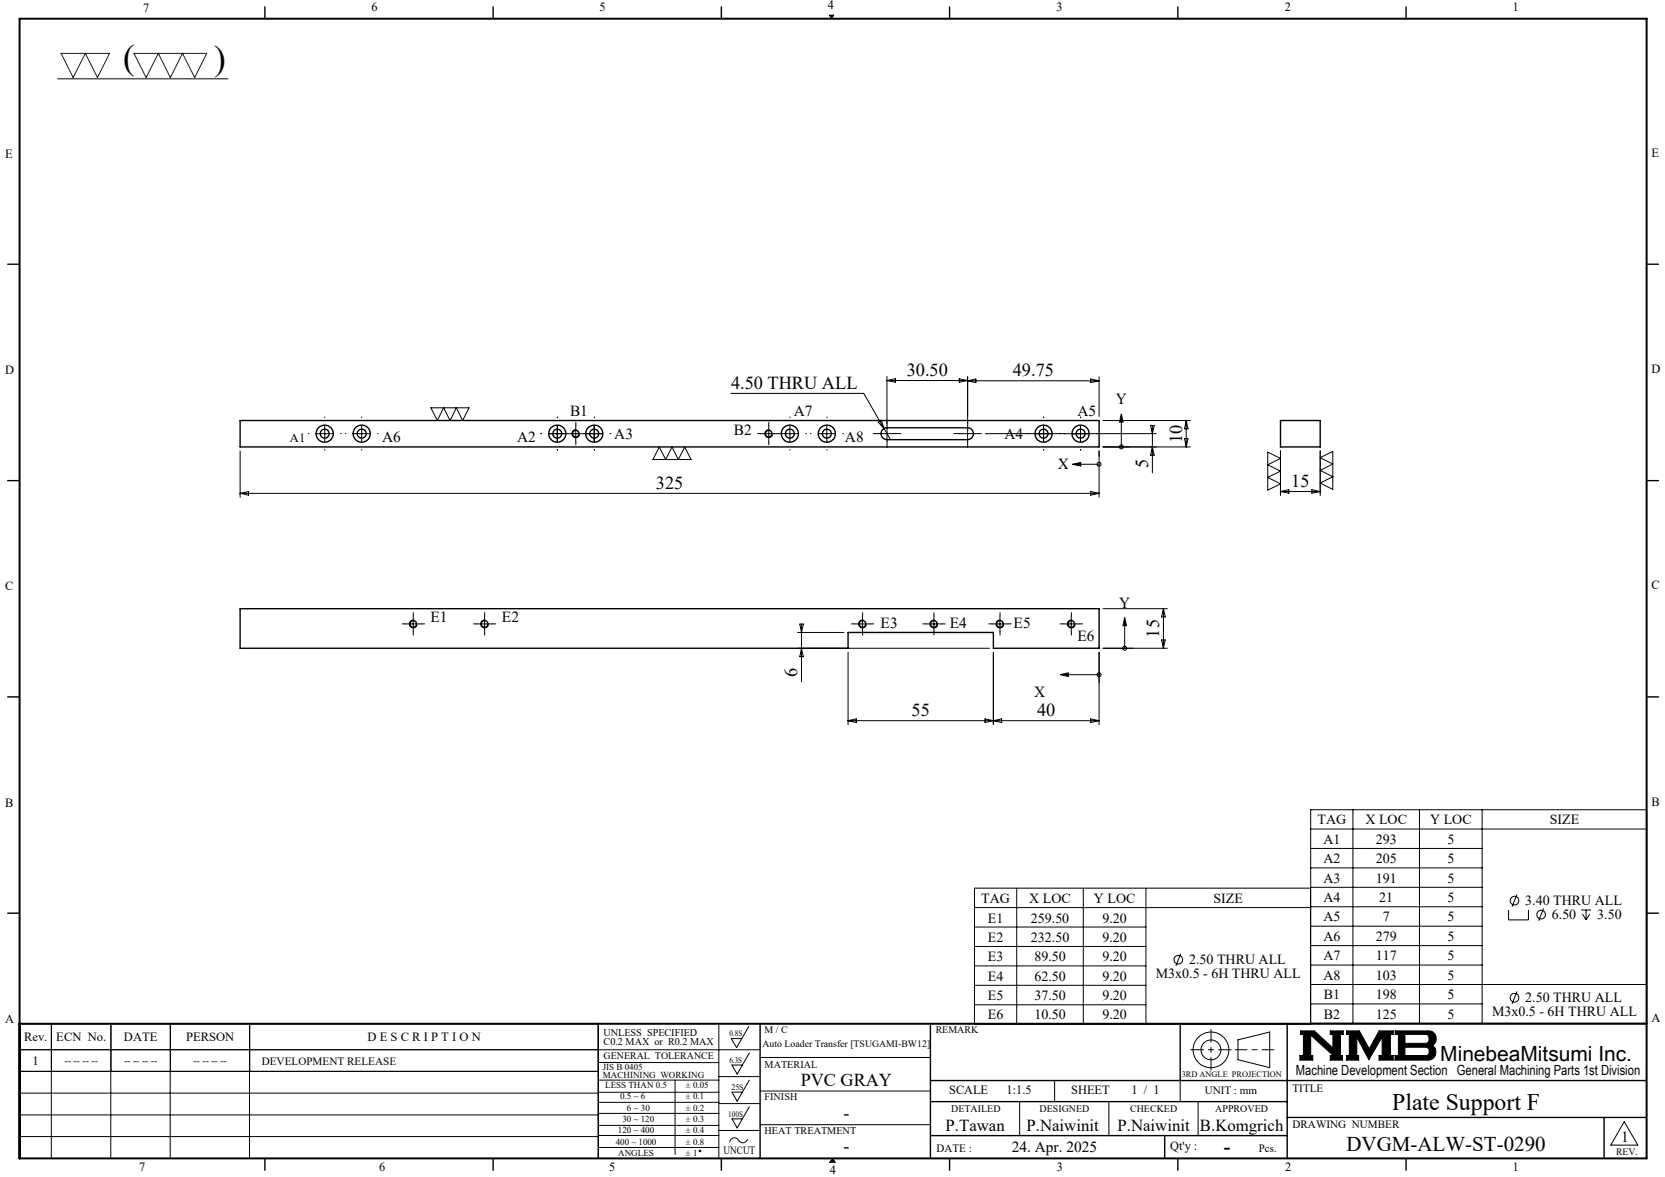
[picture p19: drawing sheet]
<svg xmlns="http://www.w3.org/2000/svg" width="420mm" height="297mm" viewBox="0 0 420 297" stroke-linecap="round" stroke-linejoin="round" font-family="sans-serif">
<defs><g id="words">
<g font-size="8.8">
<text x="31.1" y="17.4">(</text>
<text x="54" y="17.6">)</text>
</g>
<text font-size="6" x="351.2" y="280">Plate Support F</text>
<g font-size="5.3">
<text x="363.3" y="267.7">MinebeaMitsumi Inc.</text>
<text x="339.6" y="290.4">DVGM-ALW-ST-0290</text>
</g>
<text font-size="4.9" x="308.8" y="290.9">-</text>
<g font-size="4.6">
<text x="228.7" y="94.9">30.50</text>
<text x="255.5" y="95">49.75</text>
<text x="184.4" y="98.2">4.50 THRU ALL</text>
<text x="298.2" y="111.7" transform="rotate(-90 298.2 111.7)">10</text>
<text x="289.6" y="118.2" transform="rotate(-90 289.6 118.2)">5</text>
<text x="165.5" y="123.4">325</text>
<text x="325.7" y="122.9">15</text>
<text x="292.4" y="160.9" transform="rotate(-90 292.4 160.9)">15</text>
<text x="201.1" y="170.8" transform="rotate(-90 201.1 170.8)">6</text>
<text x="229.9" y="180.7">55</text>
<text x="261.6" y="180.7">40</text>
<text x="202" y="274.1">PVC GRAY</text>
<text x="212.7" y="282.4">-</text>
<text x="212.8" y="290.6">-</text>
</g>
<g font-size="4.2">
<text x="238.5" y="285.5">P.Tawan</text>
<text x="258.9" y="285.5">P.Naiwinit</text>
<text x="281.9" y="285.5">P.Naiwinit</text>
<text x="302.7" y="285.5">B.Komgrich</text>
</g>
<g font-size="3.9">
<text x="281.5" y="101.9">Y</text>
<text x="143.8" y="105">B1</text>
<text x="200.2" y="105">A7</text>
<text x="271.8" y="105">A5</text>
<text x="96.4" y="111.6">A6</text>
<text x="130.5" y="111.6">A2</text>
<text x="154.9" y="110.9">A3</text>
<text x="185.1" y="109.7">B2</text>
<text x="213.1" y="111.5">A8</text>
<text x="253.4" y="110.9">A4</text>
<text x="266.8" y="118.4">X</text>
<text x="282.3" y="153.3">Y</text>
<text x="108.6" y="157">E1</text>
<text x="126.6" y="157">E2</text>
<text x="222.1" y="158.5">E3</text>
<text x="239.6" y="158.5">E4</text>
<text x="255.7" y="158.5">E5</text>
<text x="271.8" y="161.6">E6</text>
<text x="260.9" y="175.8">X</text>
<text x="255.2" y="290.6">24. Apr. 2025</text>
<text x="408.9" y="288.2">1</text>
</g>
<g font-size="3.5">
<text x="332.3" y="208">TAG</text>
<text x="344.5" y="208">X LOC</text>
<text x="360.8" y="208">Y LOC</text>
<text x="390.9" y="208">SIZE</text>
<text x="333.8" y="213">A1</text>
<text x="347.1" y="213">293</text>
<text x="365.1" y="213">5</text>
<text x="333.8" y="217.8">A2</text>
<text x="347.1" y="217.8">205</text>
<text x="365.1" y="217.8">5</text>
<text x="247.5" y="227.8">TAG</text>
<text x="259.6" y="227.8">X LOC</text>
<text x="276" y="227.8">Y LOC</text>
<text x="306.1" y="227.8">SIZE</text>
<text x="333.8" y="222.7">A3</text>
<text x="333.8" y="227.6">A4</text>
<text x="347.1" y="222.7">191</text>
<text x="347.9" y="227.6">21</text>
<text x="365.1" y="222.7">5</text>
<text x="365.1" y="227.6">5</text>
<text x="249.2" y="232.8">E1</text>
<text x="260" y="232.8">259.50</text>
<text x="278.1" y="232.8">9.20</text>
<text x="333.8" y="232.5">A5</text>
<text x="348.8" y="232.5">7</text>
<text x="365.1" y="232.5">5</text>
<text x="384.7" y="228.4">3.40 THRU ALL</text>
<text x="391.5" y="231.9">6.50</text>
<text x="402.9" y="231.9">3.50</text>
<text x="249.2" y="237.6">E2</text>
<text x="260" y="237.6">232.50</text>
<text x="278.1" y="237.6">9.20</text>
<text x="333.8" y="237.4">A6</text>
<text x="347.1" y="237.4">279</text>
<text x="365.1" y="237.4">5</text>
<text x="249.2" y="242.5">E3</text>
<text x="260.9" y="242.5">89.50</text>
<text x="278.1" y="242.5">9.20</text>
<text x="299.9" y="243.3">2.50 THRU ALL</text>
<text x="333.8" y="242.3">A7</text>
<text x="347.1" y="242.3">117</text>
<text x="365.1" y="242.3">5</text>
<text x="249.2" y="247.4">E4</text>
<text x="260.9" y="247.4">62.50</text>
<text x="278.1" y="247.4">9.20</text>
<text x="291.6" y="246.8">M3x0.5 - 6H THRU ALL</text>
<text x="333.8" y="247.2">A8</text>
<text x="347.1" y="247.2">103</text>
<text x="365.1" y="247.2">5</text>
<text x="249.2" y="252.3">E5</text>
<text x="249.2" y="257.2">E6</text>
<text x="260.9" y="252.3">37.50</text>
<text x="260.9" y="257.2">10.50</text>
<text x="278.1" y="252.3">9.20</text>
<text x="278.1" y="257.2">9.20</text>
<text x="333.9" y="257">B2</text>
<text x="333.9" y="252.2">B1</text>
<text x="347" y="257">125</text>
<text x="347.1" y="252.2">198</text>
<text x="365.1" y="257">5</text>
<text x="365.1" y="252.2">5</text>
<text x="376.4" y="256.4">M3x0.5 - 6H THRU ALL</text>
<text x="384.7" y="252.9">2.50 THRU ALL</text>
<text x="326.9" y="271.4">Machine Development Section General Machining Parts 1st Division</text>
</g>
<g font-size="3.2">
<text x="36.1" y="2.9">7</text>
<text x="93.7" y="2.8">6</text>
<text x="151.3" y="2.8">5</text>
<text x="208.8" y="2.2">4</text>
<text x="266.5" y="2.8">3</text>
<text x="324.1" y="2.8">2</text>
<text x="381.6" y="2.8">1</text>
<text x="1.3" y="39.8">E</text>
<text x="416.6" y="39.5">E</text>
<text x="1.3" y="94.3">D</text>
<text x="416.6" y="94.1">D</text>
<text x="73.1" y="111.6">A1</text>
<text x="1.3" y="148.9">C</text>
<text x="416.6" y="148.7">C</text>
<text x="1.3" y="203.6">B</text>
<text x="416.6" y="203.3">B</text>
<text x="416.6" y="258">A</text>
<text x="1.3" y="258.1">A</text>
<text x="6.1" y="262.7">Rev.</text>
<text x="14.2" y="262.7">ECN No.</text>
<text x="31.3" y="262.7">DATE</text>
<text x="46.9" y="262.7">PERSON</text>
<text x="92.7" y="262.7">D E S C R I P T I O N</text>
<text x="8.2" y="268.7">1</text>
<text x="239.4" y="276.2">SCALE</text>
<text x="253.9" y="276.2">1:1.5</text>
<text x="270.2" y="276.2">SHEET</text>
<text x="285.4" y="276.2">1 / 1</text>
<text x="295.2" y="290.1">Qt'y :</text>
<text x="35.1" y="295.5">7</text>
<text x="95.7" y="295.6">6</text>
<text x="153.6" y="295.6">5</text>
<text x="209.3" y="296.3">4</text>
<text x="266.6" y="295.6">3</text>
<text x="324.2" y="295.6">2</text>
<text x="381.6" y="295.6">1</text>
</g>
<g font-size="2.8">
<text x="66" y="268.6">DEVELOPMENT RELEASE</text>
<text x="326" y="275.4">TITLE</text>
<text x="303.9" y="276.2">UNIT : mm</text>
<text x="326" y="284.7">DRAWING NUMBER</text>
<text x="182.5" y="291.2">UNCUT</text>
<text x="236.3" y="290.7">DATE :</text>
<text x="317.6" y="290.6">Pcs.</text>
</g>
<g font-size="2.6">
<text x="152.2" y="261.3">UNLESS SPECIFIED</text>
<text x="152.2" y="263.7">C0.2 MAX or R0.2 MAX</text>
<text x="192.9" y="269.4">MATERIAL</text>
<text x="192.9" y="277.7">FINISH</text>
<text x="192.9" y="286.3">HEAT TREATMENT</text>
</g>
<g font-size="2.5">
<text x="192.9" y="260.7">M / C</text>
<text x="236" y="260.7">REMARK</text>
<text x="16.3" y="268.5">-- -- -- --</text>
<text x="31.3" y="268.5">-- -- -- --</text>
<text x="48.8" y="268.5">-- -- -- --</text>
<text x="152.3" y="267.3">GENERAL TOLERANCE</text>
<text x="192.3" y="264.2">Auto Loader Transfer [TSUGAMI-BW12]</text>
<text x="239.9" y="280.5">DETAILED</text>
<text x="262.2" y="280.5">DESIGNED</text>
<text x="285.1" y="280.5">CHECKED</text>
<text x="306.6" y="280.5">APPROVED</text>
<text x="407.7" y="291.5">REV.</text>
</g>
<g font-size="2.3">
<text x="152.1" y="270">JIS B 0405</text>
<text x="152.1" y="272.1">MACHINING WORKING</text>
<text x="152.7" y="274.6">LESS THAN 0.5</text>
<text x="173" y="274.6">± 0.05</text>
<text x="156.4" y="277.4">0.5 ~ 6</text>
<text x="158.1" y="280.3">6 ~ 30</text>
<text x="173" y="277.4">± 0.1</text>
<text x="173" y="280.3">± 0.2</text>
<text x="155.9" y="286">120 ~ 400</text>
<text x="157" y="283.2">30 ~ 120</text>
<text x="173" y="283.2">± 0.3</text>
<text x="173" y="286">± 0.4</text>
<text x="155.3" y="288.9">400 ~ 1000</text>
<text x="155.9" y="291.7">ANGLES</text>
<text x="173" y="288.9">± 0.8</text>
<text x="173" y="291.7">± 1</text>
</g>
<g font-size="2.1">
<text x="184" y="261.5">0.8S</text>
<text x="184" y="268.1">6.3S</text>
<text x="184.5" y="275">25S</text>
<text x="298.1" y="271.8">3RD ANGLE PROJECTION</text>
<text x="183.7" y="281.9">100S</text>
</g>
</g></defs>
<g fill="none" stroke="#000" stroke-width=".25">
<path d="M14.5 19.9h43M209.2 3.8h1.1l-.6 .9zM184.4 99.3h33.5l5.1 8.8M223.7 95v11.9M223.7 96h20.4M223.7 96l2.1-.4v.8zM242 95.6l2.1 .4-2.1 .4zM244.1 95v11.9M244.1 96.1h33.1M244.1 96.1l2.1-.5v1zM275.1 95.6l2.1 .5-2.1 .5zM277.2 95.1v10"/>
<path d="M60.6 113.8v11.7M79.9 109.4h4M81.9 107.4v4M89.3 109.4h3.9M91.2 107.4v4M108.7 102.9h9.6l-1.6 3.2-1.6-3.2-1.6 3.2-1.6-3.2-1.6 3.2zM138.6 109.4h4M140.6 107.4v4M143.2 109.4h4M145.2 107.4v4M145.5 108.5a.98 .98 0 0 0-1.2 .7 .98 .98 0 0 0 .7 1.2 .98 .98 0 0 0 1.2-.7M147.9 109.4h4"/>
<path d="M149.9 107.4v4M166.3 112.8l1.6 3.2 1.6-3.2 1.6 3.2 1.6-3.2 1.6 3.2h-9.6zM191.9 109.4h4M193.9 107.4v4M194.2 108.5a.99 .99 0 0 0-1.3 .7 .99 .99 0 0 0 .8 1.2 .99 .99 0 0 0 1.2-.7M197.2 109.4h4M199.2 107.4v4M206.6 109.4h4M208.6 107.4v4M221.5 106.5l.8-.4 .7 2zM223 108.1l1.5 2.6M242.1 109.4h4"/>
<path d="M244.1 107.4v4M248.6 109.4h43.1M263.2 107.4v4M270.5 117.2l2.1-.5v.9zM272.6 107.4v4M272.6 117.2h4.6M277.2 113.8v11.7M278.2 112.8h22M278.2 106.1h22M282.9 104.4l.4 2.1h-.9zM282.9 106.5v6.3M290.2 107.3h.9l-.4 2.1z"/>
<path d="M290.7 107.3v12M290.7 112.8l.4 2.1h-.9zM298.8 110.7h.9l-.5 2.1zM299.2 106.1v6.7M299.2 106.1l.5 2.1h-.9zM319.8 114.1l3.2 1.6-3.2 1.6 3.2 1.6-3.2 1.6 3.2 1.6-3.2 1.6zM323 113.8v11.2M333 113.8v11.2M333 115.5l3.2-1.6v9.6l-3.2-1.6 3.2-1.6-3.2-1.6 3.2-1.6zM60.6 124.5h216.6M60.6 124.5l2.1-.5v1zM275.1 124l2.1 .5-2.1 .5z"/>
<path d="M323 124h10M323 124l2.1-.4v.9zM330.9 123.6l2.1 .4-2.1 .5zM102.2 157.4h4.1M104.2 155.4v4.1M104.5 156.5a1 1 0 0 0-1.2 .7 1 1 0 0 0 .7 1.2 1 1 0 0 0 1.2-.7M120.2 157.4h4M122.2 155.4v4.1M122.5 156.5a.99 .99 0 0 0-1.2 .7 .99 .99 0 0 0 .7 1.2 .99 .99 0 0 0 1.2-.7M201.2 159.6h11.7M201.8 157.5h.8l-.4 2.1zM202.2 157.5v14.5"/>
<path d="M215.6 157.4h4M217.6 155.4v4.1M217.8 156.5a1 1 0 0 0-1.2 .7 1 1 0 0 0 .7 1.2 1 1 0 0 0 1.2-.7M233.6 157.4h4M235.6 155.4v4.1M235.8 156.5a1 1 0 0 0-1.2 .7 1 1 0 0 0 .7 1.2 1 1 0 0 0 1.2-.7M250.2 157.4h4M252.2 155.4v4.1M252.5 156.5a.99 .99 0 0 0-1.2 .7 .99 .99 0 0 0 .7 1.2 .99 .99 0 0 0 1.2-.7M268.3 157.4h3.9M270.2 155.4v4.1M270.5 156.5a1 1 0 0 0-1.2 .7 1 1 0 0 0 .7 1.2 1 1 0 0 0 1.2-.7"/>
<path d="M278.2 153.6h16.3M283.7 155.8l.5 2.1h-.9zM283.7 157.9v5.7M293.5 153.6v10M293.5 153.6l.4 2.1h-.9zM201.2 163.6h48.4M202.2 163.6l.4 2.1h-.8zM213.9 164.6v18.2M250.6 164.6v18.2M267.4 170.2l2.1-.4v.9zM269.5 170.2h7.7M277.2 164.6v18.2"/>
<path d="M278.2 163.6h16.3M293 161.5h.9l-.4 2.1zM213.9 181.9h63.3M213.9 181.9l2.1-.5v.9zM248.5 181.4l2.1 .5-2.1 .4zM250.6 181.9l2.1-.5v.9zM275.1 181.4l2.1 .5-2.1 .4zM330.6 204.3h84.8v53.9h-84.8zM330.6 214.1h43.3M330.6 219h43.3M330.6 209.2h84.8M341.3 204.3v53.9"/>
<path d="M358.1 204.3v53.9M373.9 204.3v53.9M245.8 224.1h84.8v34.3h-84.8zM245.8 233.9h43.3M245.8 238.8h43.3M245.8 229h84.8M256.5 224.1v34.3M273.3 224.1v34.3M289.1 224.1v34.3M330.6 223.9h43.3M330.6 228.8h43.3M330.6 233.7h43.3"/>
<path d="M330.6 238.6h43.3M380.5 229.6v2.5h5.1v-2.5M382.7 225.7l-1.3 3.1M389.4 229.2l-1.3 3.1M398.9 229.6h2.5M399.2 230.6l.9 1.5M400.1 229.6v2.5M401 230.6l-.9 1.5M12.9 258.3v34M13 258.3v12M27.9 258.3v34M28 258.3v12"/>
<path d="M42.9 258.3v34M43 258.3v12M62.9 258.3v34M63 258.3v12M150.9 258.3v34M181.3 258.3v34M188.9 259l-3.1 5.4-1.3-2.3h2.6M245.8 243.7h43.3M245.8 248.6h43.3M245.8 253.5h43.3M297.9 240.6l-1.3 3.1M330.6 243.5h43.3"/>
<path d="M330.6 248.4h84.8M330.6 253.3h43.3M382.7 250.2l-1.3 3.1M4.9 264.9h186.8M4.9 275.8h146M5 270.3v-12h146v12l-146.1 .1M5 264.9h146M150.9 278.2h30.4M150.9 275.6h30.4M150.9 272.6h30.4M150.9 268.1h30.4M170.3 272.6v18.7"/>
<path d="M181.3 271.7h10.4M181.3 278.5h10.4M189 279.3l-3.1 5.3-1.3-2.3h2.7M189 265.7l-3.1 5.3-1.3-2.3h2.7M189 272.6l-3.1 5.3-1.3-2.3h2.7M191.7 266.8h43M191.7 275.3h43M257.2 278v8.6M266 272.7v5.3M279.7 278v8.6M297.7 272.7v5.3M302.2 278v8.6"/>
<path d="M312.3 262.4l8-2v9l-8-2zM328 260.1h3.5l4.7 4.3v-3.4h-.6v-.9h3.2v.9h-.7v5.3h.5v1.2h-3v-1.2h.7l-5.7-5.1v5.1h.6v1.2h-3.3v-1.2h.9v-5.3h-.8zM339.7 260.1h3.2l2.5 4.6 2.5-4.6h3.5v.9h-.7v5.3h.7v1.2h-3.5v-1.2h.8v-4.6l-3.4 5.7-3-5.7v4.6h.4v1.2h-3v-1.2h.7v-5.3h-.7zM351.9 260.1h8.4a1.97 1.97 0 0 1 1.9 1.5 1.97 1.97 0 0 1-.9 2.2 2.03 2.03 0 0 1 .8 2.2 2.03 2.03 0 0 1-1.8 1.5h-8.4v-1.2h.8v-5.3h-.8zM354.4 261h5.4l.6 .5v1.2l-.4 .5-.3 .1h-5.3zM354.4 264.3h5.4l.6 .4 .1 1a.79 .79 0 0 1-.8 .6h-5.3zM4.9 281.3h146M4.9 286.8h146M150.9 280.9h30.4M150.9 286.5h30.4M150.9 284h30.4M150.9 289.6h30.4"/>
<path d="M181.3 285.3h10.4M188.6 287.4a1.29 1.29 0 0 1-1.2 1 1.29 1.29 0 0 1-1.3-.9 1.14 1.14 0 0 0-1.3-.3 1.14 1.14 0 0 0-.7 1.1M191.7 283.8h43M210 292.3l.7 1M409.7 283l3.4 6h-6.8z"/>
<circle cx="277.2" cy="117.2" r=".49"/>
<circle cx="282.9" cy="112.8" r=".5"/>
<circle cx="277.2" cy="170.2" r=".5"/>
<circle cx="283.7" cy="163.6" r=".5"/>
<circle cx="382.1" cy="227.3" r="1.09"/>
<circle cx="388.8" cy="230.8" r="1.09"/>
<circle cx="297.2" cy="242.2" r="1.1"/>
<circle cx="382.1" cy="251.8" r="1.1"/>
<circle cx="305.5" cy="264.9" r="2.51"/>
<circle cx="305.5" cy="264.9" r="4.5"/>
<circle cx="176.6" cy="290.4" r=".2"/>
</g>
<path d="M311.6 264.9h9.7" fill="none" stroke="#000" stroke-width=".25" stroke-dasharray="15.2 1.3 1.3 1.3" stroke-dashoffset="12.3"/>
<path d="M305.5 259.8v10.2M300.4 264.9h10.2" fill="none" stroke="#000" stroke-width=".25" stroke-dasharray="15.2 1.3 1.3 1.3" stroke-dashoffset="12"/>
<g fill="none" stroke="#000" stroke-width=".35">
<path d="M66.8 1.7v3M124.4 1.7v3M182 1.7v3M239.5 1.7v3M297.1 1.7v3M354.7 1.7v3M1.9 66.7h3M415.4 66.7h3M60.6 106.1h216.6v6.7h-216.6zM222.8 108.3l.9-.4h20.4a1.5 1.5 0 0 1 1.5 1.5 1.5 1.5 0 0 1-1.5 1.5h-20.4a1.5 1.5 0 0 1-1.4-.9 1.5 1.5 0 0 1 .5-1.7zM323 106.1h10v6.7h-10zM1.9 121.3h3"/>
<path d="M415.4 121.3h3M60.6 153.6h216.6v10h-26.6v-4h-36.7v4h-153.3zM1.9 175.9h3M415.4 175.9h3M1.9 230.4h3M415.4 230.4h3M150.9 258.3v34M191.7 258.3v34M234.7 258.3v34M297.7 258.3v14.4M324.7 258.3v34M234.7 272.7h180.7"/>
<path d="M234.7 278h90M66.8 292.3v3M124.4 292.3v3M182 292.3v3M234.7 286.6h90M239.5 292.3v3M293.8 286.6v5.7M297.1 292.3v3M324.7 282h90.7M354.7 292.3v3M404.6 282v10.3"/>
<circle cx="81.9" cy="109.4" r="2.17"/>
<circle cx="81.9" cy="109.4" r="1.13"/>
<circle cx="91.2" cy="109.4" r="1.14"/>
<circle cx="91.2" cy="109.4" r="2.17"/>
<circle cx="140.6" cy="109.4" r="2.17"/>
<circle cx="140.6" cy="109.4" r="1.13"/>
<circle cx="145.2" cy="109.4" r=".84"/>
<circle cx="149.9" cy="109.4" r="1.14"/>
<circle cx="149.9" cy="109.4" r="2.17"/>
<circle cx="193.9" cy="109.4" r=".84"/>
<circle cx="199.2" cy="109.4" r="2.17"/>
<circle cx="199.3" cy="109.4" r="1.13"/>
<circle cx="208.6" cy="109.4" r="1.14"/>
<circle cx="208.6" cy="109.4" r="2.17"/>
<circle cx="263.2" cy="109.4" r="2.16"/>
<circle cx="263.2" cy="109.4" r="1.13"/>
<circle cx="272.6" cy="109.4" r="1.14"/>
<circle cx="272.6" cy="109.4" r="2.17"/>
<circle cx="104.2" cy="157.4" r=".83"/>
<circle cx="122.2" cy="157.4" r=".84"/>
<circle cx="217.6" cy="157.4" r=".84"/>
<circle cx="235.6" cy="157.4" r=".83"/>
<circle cx="252.2" cy="157.4" r=".84"/>
<circle cx="270.2" cy="157.4" r=".84"/>
</g>
<path d="M4.9 4.7h410.5v287.6h-410.5zM4.9 258.3h410.5" fill="none" stroke="#000" stroke-width=".5"/>
<path d="M210 292.3l-.7 1h1.4" fill="none" stroke="#00f" stroke-width=".25"/>
<g fill="#000">
<path d="M210 292.3l.7 1h-1.4z"/>
<path d="M209.2 3.8l.5 .9 .6-.9zM328 260.1v.9h.8v5.3h-.9v1.2h3.3v-1.2h-.6v-5.1l5.7 5.1h-.7v1.2h3v-1.2h-.5v-5.3h.7v-.9h-3.2v.9h.6v3.4l-4.7-4.3zM351.9 260.1v.9h.8v5.3h-.8v1.2h8.6l.7-.2 .6-.5 .4-.8v-.8l-.3-.8-.6-.6 .8-.8 .2-1.3-.5-.9-.5-.5-.6-.2zM354.4 264.3h5.4l.6 .4 .1 1-.6 .6h-5.5zM354.4 261l5.5 .1 .5 .5v1.1l-.3 .5-.3 .1h-5.4zM339.7 260.1v.9h.7v5.3h-.7v1.2h3v-1.2h-.4v-4.6l3 5.7 3.4-5.7v4.6h-.8v1.2h3.5v-1.2h-.7v-5.3h.7v-.9h-3.5l-2.5 4.6-2.5-4.6z" fill-rule="evenodd"/>
</g>
<path d="M15.4 13.5h12.2l-3 6.1-3.1-6.1-3 6.1zM33.8 13.5h18.3l-3 6.1-3.1-6.1-3 6.1-3.1-6.1-3 6.1z" fill="none" stroke="#191924" stroke-width=".25"/>
<g fill="none" stroke="#000" stroke-width=".25" stroke-dasharray="15.2 1.3 1.3 1.3">
<path d="M77.9 109.4h-.1M81.9 105.4v-.2M81.9 113.4v.2M85.9 109.4h.2M87.3 109.4h-.2M91.3 105.4v-.2M91.3 113.4v.2M95.3 109.4h.1M136.6 109.4h-.2M140.6 105.4v-.2M140.6 113.4v.2M143.3 109.4h-.9"/>
<path d="M144.6 109.4h.2M145.3 107.4v-.8M145.3 111.4v.8M145.9 109.4h-.1M147.3 109.4h.8M149.9 105.4v-.2M149.9 113.4v.2M153.9 109.4h.2M191.9 109.4h-.8M193.9 107.4v-.8M193.9 111.4v.8M195.3 109.4h-.2"/>
<path d="M195.9 109.4h.9M199.3 105.4v-.2M199.3 113.4v.2M203.3 109.4h.1M204.6 109.4h-.2M208.6 105.4v-.2M208.6 113.4v.2M212.6 109.4h.2M221.8 109.4h-1.5M223.8 109.4h-2M223.8 109.4v2M223.8 109.4h2"/>
<path d="M223.8 109.4v-2M223.8 111.4v1.5M223.8 107.4v-1.5M225.8 109.4h1.5M242.1 109.4h-1.5M244.1 111.4v1.5M244.1 107.4v-1.5M246.1 109.4h1.5M259.3 109.4h-.2M263.3 105.4v-.2M263.3 113.4v.2M267.3 109.4h.1"/>
<path d="M268.6 109.4h-.2M272.6 105.4v-.2M272.6 113.4v.2M276.6 109.4h.2M102.3 157.4h-.9M104.3 155.4v-.8M104.3 159.4v.9M106.3 157.4h.8M120.3 157.4h-.9M122.3 155.4v-.8M122.3 159.4v.9M124.3 157.4h.8"/>
<path d="M215.6 157.4h-.8M217.6 155.4v-.8M217.6 159.4v.9M219.6 157.4h.8M233.6 157.4h-.8M235.6 155.4v-.8M235.6 159.4v.9M237.6 157.4h.8M250.3 157.4h-.9M252.3 155.4v-.8M252.3 159.4v.9M254.3 157.4h.8"/>
<path d="M268.3 157.4h-.9M270.3 155.4v-.8M270.3 159.4v.9M272.3 157.4h.8"/>
</g>
<path d="M270.5 117.2l2.1-.5v.9zM282.9 104.4l.4 2.1h-.9zM267.4 170.2l2.1-.4v.9zM283.7 155.8l.5 2.1h-.9z" fill="#000"/>
<use href="#words"/>
</svg>
